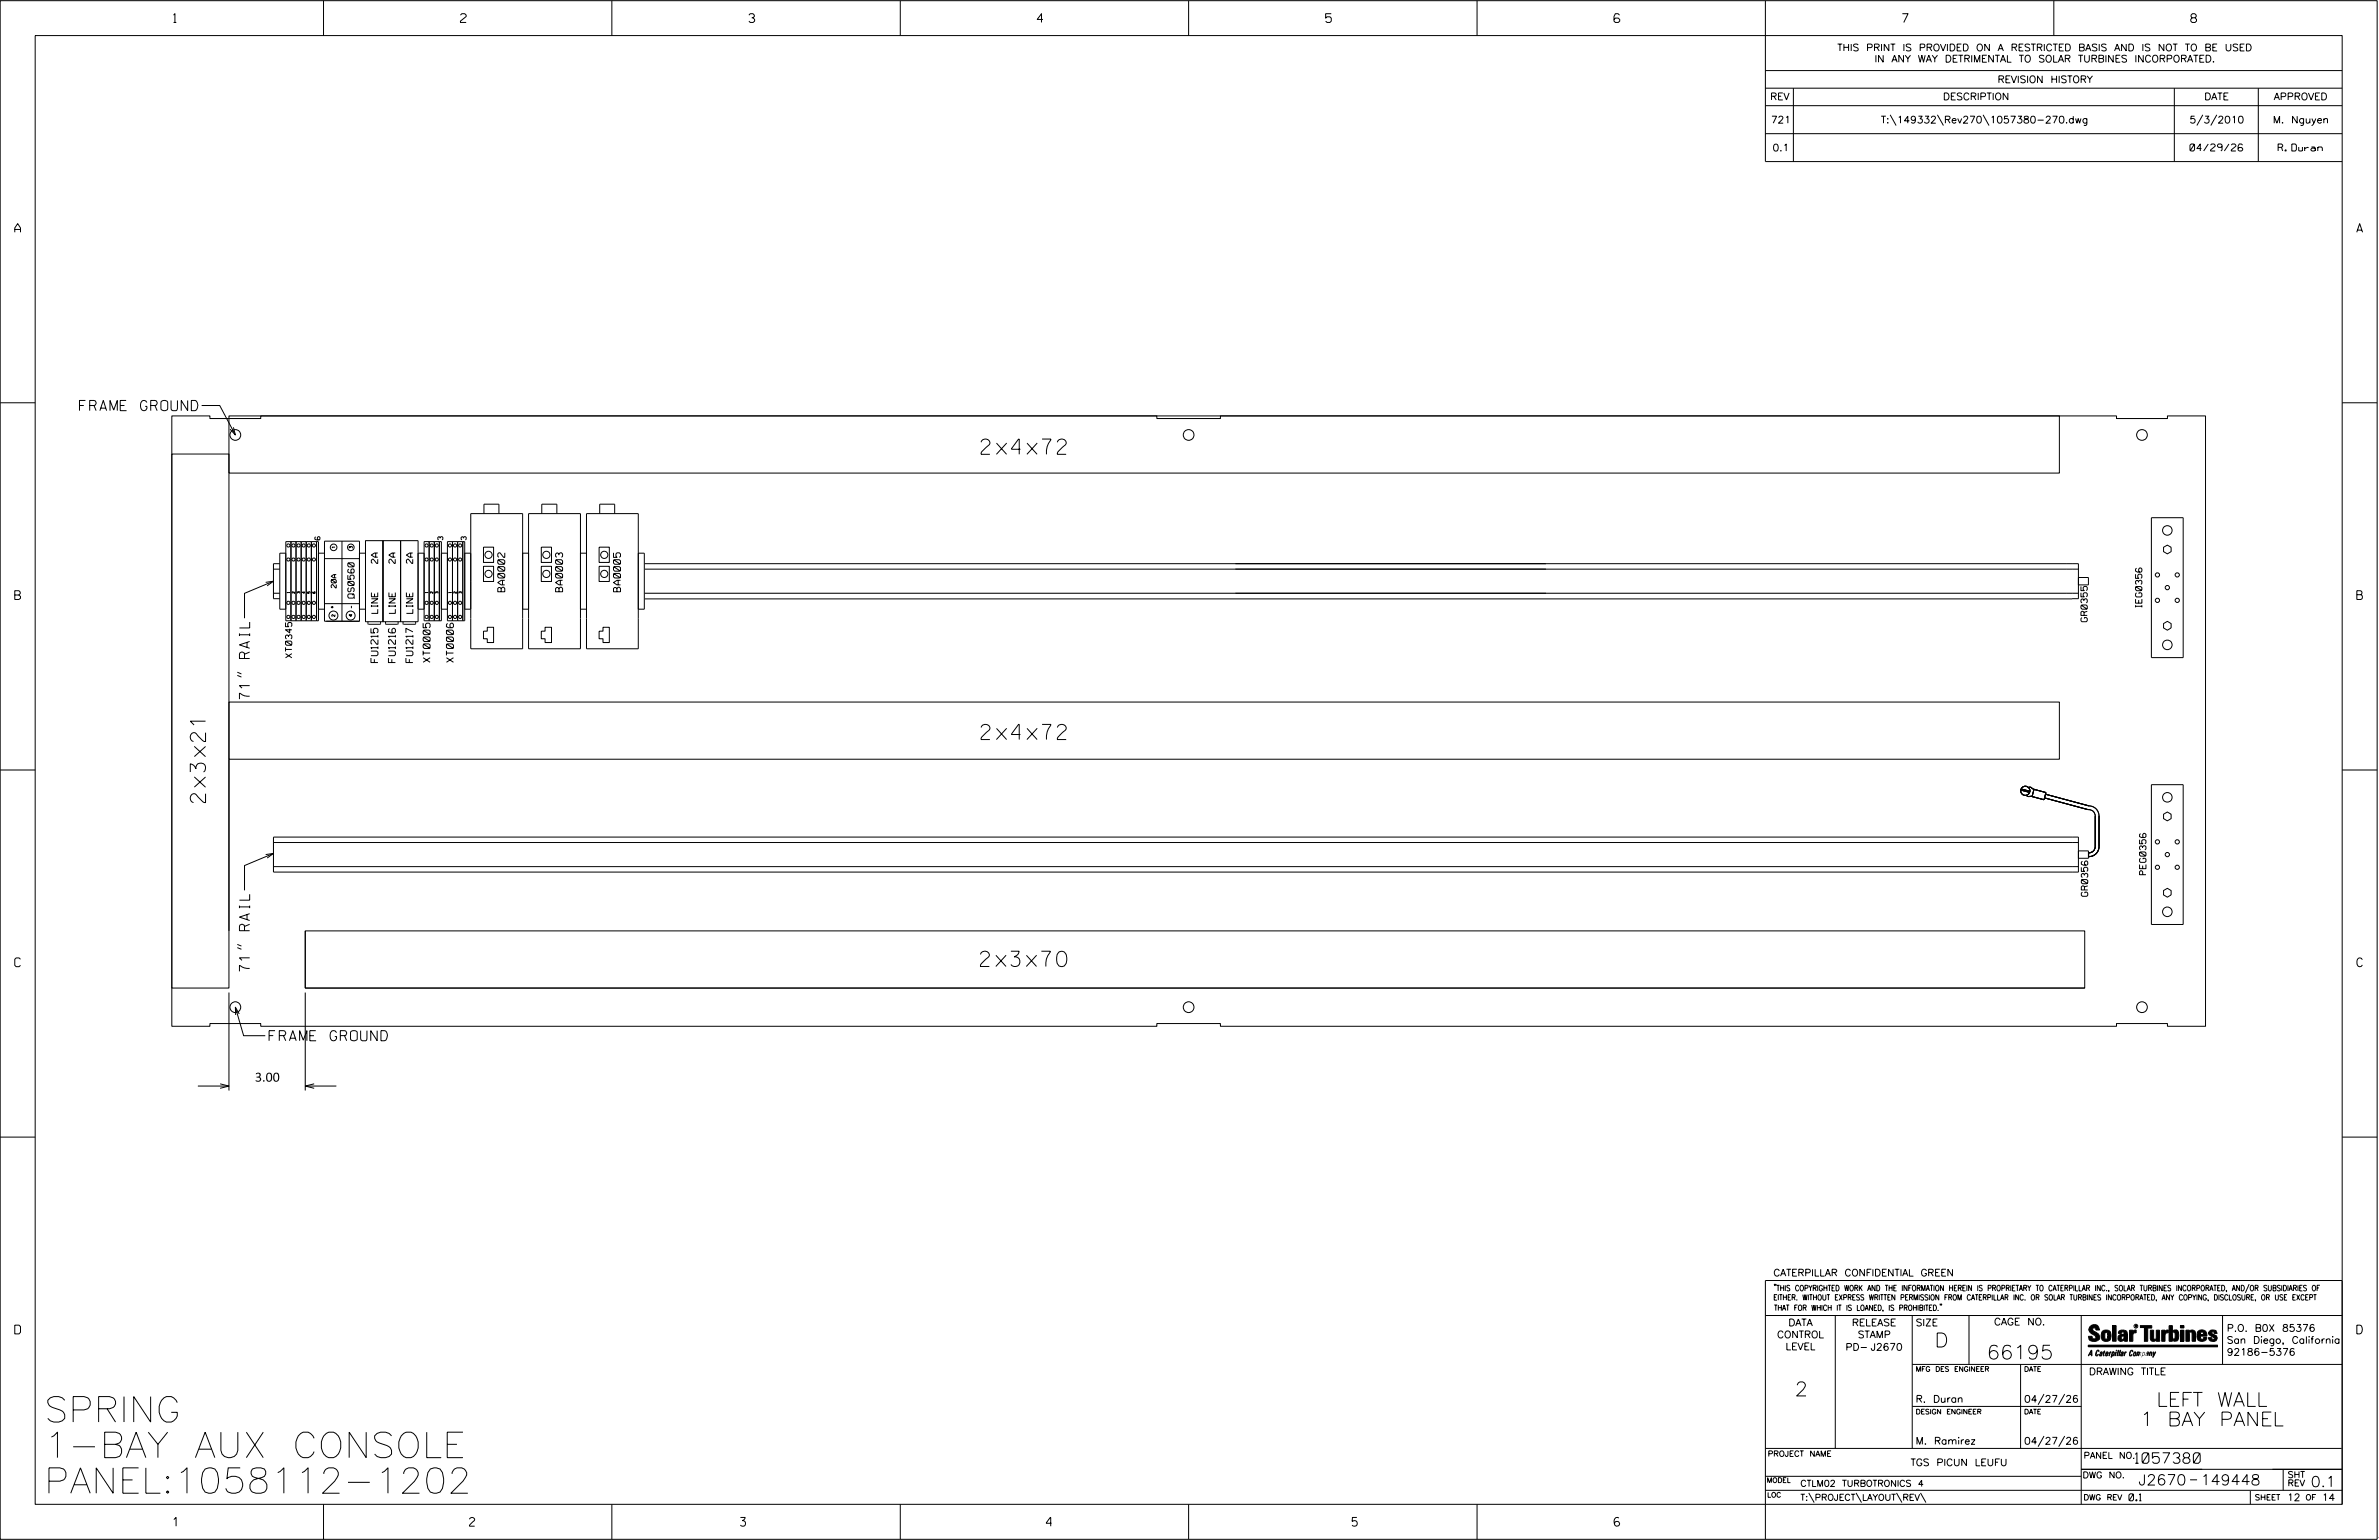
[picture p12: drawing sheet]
<svg xmlns="http://www.w3.org/2000/svg" width="864mm" height="559mm" viewBox="0 0 864 559" stroke-linecap="round" stroke-linejoin="round" font-family="sans-serif">
<defs><g id="words">
<g font-size="9.2">
<text x="16" y="516">SPRING</text>
<text x="16" y="528.9">1-BAY AUX CONSOLE</text>
<text x="16" y="541.8">PANEL:1058112-1202</text>
</g>
<g font-size="5.5">
<text x="356.1" y="164.9">2x4x72</text>
<text x="356.1" y="268.4">2x4x72</text>
<text x="74.6" y="291.2" transform="rotate(-90 74.6 291.2)">2x3x21</text>
<text x="355.9" y="350.7">2x3x70</text>
</g>
<g font-size="5.1">
<text x="702.3" y="488.8">D</text>
<text x="721.2" y="493.2">66195</text>
<text x="651.5" y="506.5">2</text>
<text x="782.8" y="510.3">LEFT WALL</text>
<text x="776.9" y="517.4">1 BAY PANEL</text>
</g>
<g font-size="3.8">
<text x="775.1" y="531">1057380</text>
<text x="776.3" y="538.9">J2670</text>
<text x="798.8" y="538.9">149448</text>
<text x="838.8" y="539.5">0.1</text>
</g>
<g font-size="3.7">
<text x="28.9" y="149">FRAME GROUND</text>
<text x="90.6" y="253.7" transform="rotate(-90 90.6 253.7)">71&quot; RAIL</text>
<text x="90.6" y="352.5" transform="rotate(-90 90.6 352.5)">71&quot; RAIL</text>
<text x="97.7" y="377.7">FRAME GROUND</text>
</g>
<g font-size="3.2">
<text x="63" y="8.2">1</text>
<text x="167.2" y="8.2">2</text>
<text x="271.8" y="8.2">3</text>
<text x="376.5" y="8.2">4</text>
<text x="481.2" y="8.2">5</text>
<text x="690.6" y="8.2">7</text>
<text x="795.3" y="8.2">8</text>
<text x="5.4" y="84.3">A</text>
<text x="855.5" y="84.3">A</text>
<text x="5.4" y="217.5">B</text>
<text x="855.6" y="217.5">B</text>
<text x="5.4" y="350.8">C</text>
<text x="855.6" y="350.8">C</text>
<text x="92.5" y="392.5">3.00</text>
<text x="5.4" y="484">D</text>
<text x="855.6" y="484">D</text>
<text x="62.8" y="553.8">1</text>
<text x="170.4" y="553.8">2</text>
<text x="268.8" y="553.8">3</text>
<text x="379.8" y="553.8">4</text>
<text x="490.8" y="553.8">5</text>
<text x="585.9" y="553.8">6</text>
</g>
<g font-size="2.5">
<text x="666.9" y="18.5">THIS PRINT IS PROVIDED ON A RESTRICTED BASIS AND IS NOT TO BE USED</text>
<text x="680.5" y="22.6">IN ANY WAY DETRIMENTAL TO SOLAR TURBINES INCORPORATED.</text>
<text x="725.1" y="30">REVISION HISTORY</text>
<text x="642.6" y="36.3">REV</text>
<text x="705.3" y="36.3">DESCRIPTION</text>
<text x="800.2" y="36.3">DATE</text>
<text x="825.4" y="36.3">APPROVED</text>
<text x="642.9" y="44.7">721</text>
<text x="682.8" y="44.7">T:\149332\Rev270\1057380-270.dwg</text>
<text x="794.8" y="44.7">5/3/2010</text>
<text x="825.1" y="44.7">M. Nguyen</text>
<text x="643.5" y="54.8">0.1</text>
<text x="795" y="54.8">04/29/26</text>
<text x="827" y="54.8">R. Duran</text>
<text x="183.2" y="214.7" transform="rotate(-90 183.2 214.7)">BA0002</text>
<text x="204.2" y="214.7" transform="rotate(-90 204.2 214.7)">BA0003</text>
<text x="225.2" y="214.7" transform="rotate(-90 225.2 214.7)">BA0005</text>
<text x="137.2" y="240.4" transform="rotate(-90 137.2 240.4)">FU1215</text>
<text x="143.5" y="240.4" transform="rotate(-90 143.5 240.4)">FU1216</text>
<text x="149.9" y="240.4" transform="rotate(-90 149.9 240.4)">FU1217</text>
<text x="156.1" y="240.3" transform="rotate(-90 156.1 240.3)">XT0005</text>
<text x="164.6" y="240.3" transform="rotate(-90 164.6 240.3)">XT0006</text>
<text x="643.8" y="463">CATERPILLAR CONFIDENTIAL GREEN</text>
<text x="645.1" y="485.5">CONTROL</text>
<text x="649.2" y="481.1">DATA</text>
<text x="672.3" y="481.1">RELEASE</text>
<text x="674.4" y="485.5">STAMP</text>
<text x="695.4" y="481.1">SIZE</text>
<text x="723.8" y="480.8">CAGE NO.</text>
<text x="808.4" y="483.1">P.O. B0X 85376</text>
<text x="648.2" y="489.8">LEVEL</text>
<text x="669.9" y="490">PD- J2670</text>
<text x="808.4" y="487.5">San Diego, California</text>
<text x="808.4" y="491.8">92186-5376</text>
<text x="758.3" y="498.9">DRAWING TITLE</text>
<text x="695.4" y="508.9">R. Duran</text>
<text x="734.8" y="508.9">04/27/26</text>
<text x="695.4" y="524.1">M. Ramirez</text>
<text x="734.8" y="524.1">04/27/26</text>
<text x="693.5" y="531.9">TGS PICUN LEUFU</text>
<text x="772.8" y="544.6">0.1</text>
<text x="830.2" y="544.6">12</text>
<text x="842.9" y="544.6">14</text>
</g>
<g font-size="2.3">
<text x="137.1" y="204.4" transform="rotate(-90 137.1 204.4)">2A</text>
<text x="143.5" y="204.4" transform="rotate(-90 143.5 204.4)">2A</text>
<text x="149.8" y="204.4" transform="rotate(-90 149.8 204.4)">2A</text>
<text x="128.6" y="217" transform="rotate(-90 128.6 217)">QS0560</text>
<text x="777.5" y="220.4" transform="rotate(-90 777.5 220.4)">IEG0356</text>
<text x="137.1" y="222.6" transform="rotate(-90 137.1 222.6)">LINE</text>
<text x="143.5" y="222.6" transform="rotate(-90 143.5 222.6)">LINE</text>
<text x="149.9" y="222.6" transform="rotate(-90 149.9 222.6)">LINE</text>
<text x="757.7" y="225.6" transform="rotate(-90 757.7 225.6)">GR0355</text>
<text x="106" y="238.7" transform="rotate(-90 106 238.7)">XT0345</text>
<text x="779" y="317.4" transform="rotate(-90 779 317.4)">PEG0356</text>
<text x="757.9" y="325.2" transform="rotate(-90 757.9 325.2)">GR0356</text>
<text x="756.4" y="529.2">PANEL NO.</text>
<text x="653.5" y="539.4">CTLM02 TURBOTRONICS 4</text>
<text x="756" y="536.3">DWG NO.</text>
<text x="830.4" y="539.3">REV</text>
<text x="830.4" y="536.2">SHT</text>
<text x="653.5" y="544.5">T:\PROJECT\LAYOUT\REV\</text>
</g>
<g font-size="2">
<text x="643.8" y="468.4">&quot;THIS COPYRIGHTED WORK AND THE INFORMATION HEREIN IS PROPRIETARY TO CATERPILLAR INC., SOLAR TURBINES INCORPORATED, AND/OR SUBSIDIARIES OF</text>
<text x="643.8" y="471.8">EITHER. WITHOUT EXPRESS WRITTEN PERMISSION FROM CATERPILLAR INC. OR SOLAR TURBINES INCORPORATED, ANY COPYING, DISCLOSURE, OR USE EXCEPT</text>
<text x="644" y="475.6">THAT FOR WHICH IT IS LOANED, IS PROHIBITED.&quot;</text>
<text x="641.7" y="528.5">PROJECT NAME</text>
<text x="756.3" y="544.3">DWG REV</text>
<text x="818.5" y="544.3">SHEET</text>
<text x="836.9" y="544.3">OF</text>
</g>
<g font-size="1.8">
<text x="116.1" y="195.9" transform="rotate(-90 116.1 195.9)">6</text>
<text x="160.8" y="195.9" transform="rotate(-90 160.8 195.9)">3</text>
<text x="169.2" y="195.9" transform="rotate(-90 169.2 195.9)">3</text>
<text x="122.1" y="213.3" transform="rotate(-90 122.1 213.3)">20A</text>
<text x="695.4" y="497.6">MFG DES ENGINEER</text>
<text x="734.8" y="497.6">DATE</text>
<text x="695.4" y="513.1">DESIGN ENGINEER</text>
<text x="734.8" y="513.1">DATE</text>
<text x="641.3" y="538">MODEL</text>
<text x="641.5" y="543.3">LOC</text>
</g>
<g font-size="1.2">
<text x="121.6" y="198.9" transform="rotate(-90 121.6 198.9)">1</text>
<text x="127.9" y="198.9" transform="rotate(-90 127.9 198.9)">3</text>
<text x="128.2" y="220.7" transform="rotate(-90 128.2 220.7)">-</text>
<text x="121.6" y="223.7" transform="rotate(-90 121.6 223.7)">2</text>
<text x="127.8" y="223.7" transform="rotate(-90 127.8 223.7)">4</text>
</g>
<g font-size=".9">
<text x="105.1" y="215.2" transform="rotate(-90 105.1 215.2)">1</text>
<text x="107" y="215.3" transform="rotate(-90 107 215.3)">2</text>
<text x="108.8" y="215.3" transform="rotate(-90 108.8 215.3)">3</text>
<text x="110.7" y="215.3" transform="rotate(-90 110.7 215.3)">4</text>
<text x="112.6" y="215.3" transform="rotate(-90 112.6 215.3)">5</text>
<text x="114.4" y="215.3" transform="rotate(-90 114.4 215.3)">6</text>
<text x="155.3" y="215.2" transform="rotate(-90 155.3 215.2)">1</text>
<text x="157.2" y="215.3" transform="rotate(-90 157.2 215.3)">2</text>
<text x="159" y="215.3" transform="rotate(-90 159 215.3)">3</text>
<text x="163.8" y="215.2" transform="rotate(-90 163.8 215.2)">1</text>
<text x="165.6" y="215.3" transform="rotate(-90 165.6 215.3)">2</text>
<text x="167.5" y="215.3" transform="rotate(-90 167.5 215.3)">3</text>
<text x="775.1" y="481.7">R</text>
</g>
</g></defs>
<g fill="none" stroke="#000" stroke-width=".36">
<path d="M.1 .2h862.8v558.4h-862.8zM12.8 12.9h837.4v533h-837.4zM117.4 .2v12.7M222.1 .2v12.7M326.8 .2v12.7M431.5 .2v12.7M536.2 .2v12.7M587.9 5.5l-.5-.5h-1l-.5 1v1.7l.5 .4h1l.6-.4v-.6l-.6-.5h-1l-.5 .5M640.9 .2v58.4h209.3M745.6 .2v12.7M640.9 25.6h209.3M640.9 32h209.3"/>
<path d="M640.9 38.3h209.3M651 32v26.6M789.3 32v26.6M819.8 32v26.6M640.9 48.5h209.3M686.2 41.7l2.1 3.8M703.3 41.7l2.2 3.8M719.9 41.7l2.1 3.8M799.6 41.7l-2.1 3.8M804.7 41.7l-2.2 3.8M.1 146.2h12.7M62.4 150.9h13.8v1h18.5v-1h325.2v1h23.1v-1h325.3v1h18.5v-1h13.8v221.5h-13.8v-1h-18.5v1h-325.3v-1h-23.1v1h-325.2v-1h-18.5v1h-13.8z"/>
<path d="M73.2 147.1h6.6l5.6 10.7M83.1 150.9h664.5v20.8h-664.5zM84.7 155l.7 2.8-1.9-2.1M850.2 146.2h12.7M62.4 164.7h20.7v193.8h-20.7zM105.6 196.5v28.7h10v-28.7h-11.8v28.7M107.5 196.5v28.7M109.3 196.5v28.7M111.2 196.5v28.7M113 196.5v28.7M114.9 196.5v28.7M117.8 196.4h12.7v29h-12.7z"/>
<path d="M124.1 196.4v29M132.7 196.2h19.1v29.4h-19.1zM139 196.2v29.4M145.4 196.2v29.4M155.8 196.5v28.7h4.4v-28.7h-6.2v28.7M157.7 196.5v28.7M159.5 196.5v28.7M164.3 196.5v28.7h4.4v-28.7h-6.3v28.7M166.1 196.5v28.7M168 196.5v28.7M175.5 198.5h3.7v5.6h-3.7zM175.7 186.4v-3.4h5.4v3.4"/>
<path d="M196.5 198.5h3.7v5.6h-3.7zM196.7 186.4v-3.4h5.4v3.4M217.5 198.5h3.7v5.6h-3.7zM217.7 186.4v-3.4h5.4v3.4M781 187.9h11.5v50.7h-11.5zM785.4 198.6l1.4-.8 1.3 .8v1.6l-1.3 .8-1.4-.8zM96.4 211.3l2.9-.4-2.3 1.7M99.3 210.9l-10.5 4.4v9M99.3 215.3h2.3M99.3 206.5h2.3M101.6 204.5h-2.3v12.7h2.3M103.8 200.7h-2.2v20.4h2.2"/>
<path d="M115.6 200.7h2.2M117.8 202.7h12.7v16.3h-12.7zM120.6 219.9v.8M130.5 200.7h2.2M151.8 200.7h2.2M160.2 200.7h2.2M168.7 200.7h2.2v34.7h18.8v-34.7h2.2v34.7h18.8v-34.7h2.2v34.7h18.8v-34.7h2.2v20.4h-2.2M170.9 210.9v-24.5h18.8v24.5M175.5 205.5h3.7v5.5h-3.7zM191.9 210.9v-24.5h18.8v24.5M196.5 205.5h3.7v5.5h-3.7zM212.9 210.9v-24.5h18.8v24.5"/>
<path d="M217.5 205.5h3.7v5.5h-3.7zM234.1 204.5h520.4v12.7h-2.3M234.1 215.3h520.4M234.1 206.5h520.4M234.1 217.3h518.1M754.5 209.6h3.6v2.6h-3.6M115.6 221.1h2.2M120.1 220.3h1M130.5 221.1h2.2M133.6 225.6l.2 .9h4.2l.1-.9M139.9 225.6l.2 .9h4.2l.2-.9M146.3 225.6l.2 .9h4.2l.2-.9"/>
<path d="M151.8 221.1h2.2M160.2 221.1h2.2M168.7 221.1h2.2M176.9 227.6h2.3v5.6h-2.3v-1.4h-1.4v-2.8h1.4zM189.7 221.1h2.2M197.9 227.6h2.3v5.6h-2.3v-1.4h-1.4v-2.8h1.4zM210.7 221.1h2.2M218.9 227.6h2.3v5.6h-2.3v-1.4h-1.4v-2.8h1.4zM785.4 226.3l1.4-.8 1.3 .8v1.6l-1.3 .8-1.4-.8zM83.1 254.7h664.5v20.8h-664.5zM86.1 245.1l1.5 .6M86.1 243.9l1.5 .6"/>
<path d="M.1 279.4h12.7M83.1 275.5v62.3M850.2 279.4h12.7M733.6 286.7l3.1 .8M733.7 286.3l3.1 .8M735.8 288.9l2 .2M736.6 285.6l1.9 .9M738.4 286.4l4.3 1.2-.7 2.6-4.3-1.2zM742.2 289.5l15.7 4.3a2.4 2.4 0 0 1 2.7 2.3v11.1a2.29 2.29 0 0 1-2.4 2.3M742.5 288.2l15.8 4.2a3.7 3.7 0 0 1 3.7 3.7v11.1a3.7 3.7 0 0 1-3.8 3.6M781 284.7h11.5v50.8h-11.5zM785.4 295.5l1.4-.9 1.3 .9v1.5l-1.3 .9-1.4-.9z"/>
<path d="M96.4 310.1l2.9-.4-2.3 1.7M99.3 314.5h655.2M99.3 305.7h655.2M99.3 309.7l-10.5 4.4v9M99.3 303.7h655.2v12.7h-655.2zM754.5 308.8h3.6v2.6h-3.6M110.8 337.8v20.7h646M110.8 337.8h646v20.7h-646zM785.4 323.1l1.4-.8 1.3 .8v1.6l-1.3 .8-1.4-.8zM86.1 343.9l1.5 .6M86.1 342.7l1.5 .6M83.1 360.2v35.5"/>
<path d="M85.4 365.5l3 10.3h7.9M86.9 367.9l-1.5-2.4 .1 2.8M110.8 360.2v35.5M71.8 394.1h11.3M79.9 393.3l3.2 .8-3.2 .8M110.8 394.1h11.3M114.1 393.3l-3.3 .8 3.3 .8M.1 412.6h12.7M850.2 412.6h12.7M640.9 477.3h209.3M644.2 466.1l-.1 .4M644.7 466.1l-.2 .4"/>
<path d="M666.2 477.3v48.3M694.2 477.3v48.3M704.4 473.3l-.1 .4M704.8 473.3l-.1 .4M714.8 477.3v17.8M755.5 477.3v68.6M806.8 477.3v17.8M816.5 466l-1.4 3.1M850.2 464.6h-209.3v94M850.2 464.8v81.1M694.2 495.1h156M733.5 495.1v30.5"/>
<path d="M758.6 481.4a2.02 2.02 0 0 1 3.1-.1l.5 1.3h-1.3l-.2-.6-.4-.2-.6 .1-.1 .4 .4 .7a2.46 2.46 0 0 1 2.2 2.9 2.83 2.83 0 0 1-3.8 .3l-.3-1.3h1.3l.2 .7 .6 .3 .5-.2 .2-.5-.4-.6-1.9-1.2-.4-.9zM759.2 491.3h-.7l.7-1.2v1.9h.2l-.1-2.1-1.3 2.1 .5-.5h.7M761.3 490l.3-.2 .4 .3-.1 .3-.3-.4-.4 .3-.3 1.6h.4l.4-.5-.3 .6-.4 .1-.3-.4zM762.6 490.6l.5-.1-.1 1.4h-.9a.74 .74 0 0 1 .9-.8l-.3 .7-.5 .1 .2-.5 .6-.2v-.5l-.7 .2zM763 483.2a2.17 2.17 0 0 1 3.1 0l.3 1.4-.3 1.5a2.17 2.17 0 0 1-3.1 0l-.3-1.5zM763.6 490.5l.4-.4 .2 .6h-.3l-.3 .9 .2 .4-.3-.1zM764.1 483.7l.5-.4 .4 .3v2.2l-.4 .2-.5-.2zM764.6 491.1l.6 .2v-.7l-.4-.1-.4 .6-.1 .8h.6M764.6 491.1l-.1 .8h.4M764.6 482.6v.8M764.8 490.7l.4 .1v.3h-.6zM765 491.5l-.1 .4z"/>
<path d="M766 490.5l-.5 1.5zM766 490.8l.4-.3-.4 .4M766.9 481h1.3v5.7h-1.3zM767 490.8l.5 .1-.3 .8-.4 .2zM767.3 490.5h-.5l-.5 2M767.3 490.5a.8 .8 0 0 1 .2 1 .8 .8 0 0 1-.9 .4l-.1 .6M767.3 490.5l-.1 .2M768.1 490.5l-.4 1.5zM768.2 489.9h.3l-.1 .2h-.2zM769 489.9l-.5 2.1zM769.7 489.9l-.6 2.1zM770.1 491.4l.5-.3-.5 .8z"/>
<path d="M770.4 491.9h.1M770.6 491.1l.1-.4-.7 .2 .1-.3 .6-.1 .2 .3-.5 1.1M770.6 491.1a.74 .74 0 0 0-.8 .8h.6M771 484.8h-.7l-.3 .6 .4 .7 .5-.3 .1-2.4h-.8l-.1 .4h-1.2a1.71 1.71 0 0 1 1.8-1.3 1.71 1.71 0 0 1 1.6 1.4v2.8h-1.1l-.1-.6M771 484.2l-1.5 .1a1.41 1.41 0 0 0 0 2.4l.5 .1 1.1-.7M771.2 486.1h-.1M771.4 490.5l.1 .3 .4-.3-.9 1.5zM771.5 490.8h.1M773 482.7h1.2v.5l.5-.5 .7-.1v1h-.6l-.5 .4-.1 2.7h-1.2zM773.3 490.3l.6-.4 .4 .2-.1 .4-.3-.4a1.28 1.28 0 0 0-.5 1.8l.6-.4-.1 .4-.8 .1zM774.7 490.8l.5-.3a.88 .88 0 0 1 .2 .9 .88 .88 0 0 1-.7 .7l-.2-.2zM774.8 490.9h.5l-.3 1h-.3l-.2-.2z"/>
<path d="M775.2 490.5l-.1 .2M776.8 481h4.3v.9h-1.5v4.8h-1.3M776.8 490.6l-.8 .2v-.3l-.4 1.5 .8-1.3v1.3l.3-1.2M779.3 491.1h.4M779.6 490.5h.3l-.3 1.4M779.6 490.7h.2l-.1 .4M779.7 491.1l-.1 .4M779.7 491.1l-.4 .2M780.1 492l.4-1.5 .1 .3 .3-.3 .3 .2-.3 1.3v-1.3l-.7 1.3M780.6 482.7h1.2v2.7l.1 .4 .4 .3 .4-.7v-2.7h1.2l.1 4h-1.3v-.5l-1.1 .6-.7-.3-.3-.7zM781.6 492.5l1-2-.8 1.3-.2-1.3-.2 2M784.7 482.7h1.2v.5l.5-.5 .7-.1v1h-.5l-.6 .4-.1 2.7h-1.2z"/>
<path d="M787.4 481h1.2v2a1.4 1.4 0 0 1 2.2 .2l.1 1.4-.4 1.9-1.5 .1-.4-.5v-1l.5 .9 .5-.3v-2.1l-.5-.4-.5 .7v2.8h-1.2zM791.5 482.7h1.3v4h-1.3zM791.5 481h1.3v.9h-1.3zM793.5 482.7h1.3v.4l.7-.5 1.1 .2 .4 .6v3.3h-1.2l-.3-3.4-.7 .2v3.2h-1.3zM794.8 483.1h.1M797.7 483.2a1.92 1.92 0 0 1 2.4-.5 1.92 1.92 0 0 1 1 2.1h-2.3v.8l.6 .5 .5-.3v-.5h1.2a1.83 1.83 0 0 1-2.1 1.4 1.83 1.83 0 0 1-1.5-2.1zM798.8 484.2v.6M799.1 483.4h.6l.2 .8h-1.1zM804.6 482.9a1.84 1.84 0 0 0-2.9 .8 3.3 3.3 0 0 0 2.2 1.9l-.5 .5-.4-.3-.1-.4h-1.2l.1 .6a1.92 1.92 0 0 0 2.9 .4M804.9 483.8h-1.2l-.2-.6-.5 .1-.1 .3 .1 .3 1.8 .9M805.1 488.1h-47.1v.6h47.1M694.2 510.3h61.3"/>
<path d="M742 505.8l-2.2 3.9M749.5 505.8l-2.2 3.9M640.9 525.6h209.2M640.9 535.7h114.6M742 521.1l-2.2 3.8M749.5 521.1l-2.2 3.8M755.5 533.2h94.7M795 537h2.6M828.8 533.2v7.6M117.4 545.9v12.7M222.1 545.9v12.7M326.8 545.9v12.7"/>
<path d="M431.5 545.9v12.7M536.2 545.9v12.7M640.9 540.8h209.3M656.6 541.7l2 3.5M673.8 541.7l1.9 3.5M688.4 541.7l2 3.5M697.2 541.7l1.9 3.5M816.9 541v4.9M863.5 558h.1"/>
<circle cx="85.4" cy="157.8" r="1.95"/>
<circle cx="431.5" cy="157.8" r="1.94"/>
<circle cx="777.6" cy="157.8" r="1.95"/>
<circle cx="104.7" cy="197.9" r=".59"/>
<circle cx="106.5" cy="197.9" r=".59"/>
<circle cx="108.4" cy="197.9" r=".59"/>
<circle cx="110.3" cy="197.9" r=".57"/>
<circle cx="112.1" cy="197.9" r=".59"/>
<circle cx="114" cy="197.9" r=".57"/>
<circle cx="121.1" cy="198.6" r="1.2"/>
<circle cx="127.4" cy="198.6" r="1.2"/>
<circle cx="154.9" cy="197.9" r=".59"/>
<circle cx="156.7" cy="197.9" r=".59"/>
<circle cx="158.6" cy="197.9" r=".57"/>
<circle cx="163.3" cy="197.9" r=".57"/>
<circle cx="165.2" cy="197.9" r=".59"/>
<circle cx="167" cy="197.9" r=".57"/>
<circle cx="786.8" cy="192.5" r="1.73"/>
<circle cx="104.7" cy="218.7" r=".59"/>
<circle cx="104.7" cy="203" r=".58"/>
<circle cx="106.5" cy="203" r=".57"/>
<circle cx="106.5" cy="218.7" r=".59"/>
<circle cx="108.4" cy="218.7" r=".59"/>
<circle cx="108.4" cy="203" r=".58"/>
<circle cx="110.2" cy="203" r=".57"/>
<circle cx="110.3" cy="218.7" r=".57"/>
<circle cx="112.1" cy="203" r=".57"/>
<circle cx="112.1" cy="218.7" r=".59"/>
<circle cx="113.9" cy="203" r=".57"/>
<circle cx="114" cy="218.7" r=".57"/>
<circle cx="154.8" cy="203" r=".57"/>
<circle cx="154.9" cy="218.7" r=".59"/>
<circle cx="156.7" cy="218.7" r=".59"/>
<circle cx="156.7" cy="203" r=".58"/>
<circle cx="158.6" cy="203" r=".57"/>
<circle cx="158.6" cy="218.7" r=".57"/>
<circle cx="163.3" cy="203" r=".57"/>
<circle cx="163.3" cy="218.7" r=".57"/>
<circle cx="165.2" cy="203" r=".57"/>
<circle cx="165.2" cy="218.7" r=".59"/>
<circle cx="167" cy="203" r=".57"/>
<circle cx="167" cy="218.7" r=".57"/>
<circle cx="177.3" cy="201.3" r="1.3"/>
<circle cx="177.3" cy="208.2" r="1.3"/>
<circle cx="198.3" cy="201.3" r="1.31"/>
<circle cx="198.3" cy="208.2" r="1.31"/>
<circle cx="219.4" cy="208.2" r="1.3"/>
<circle cx="219.4" cy="201.3" r="1.3"/>
<circle cx="783.2" cy="208.6" r=".76"/>
<circle cx="783.2" cy="217.8" r=".77"/>
<circle cx="786.8" cy="213.2" r=".77"/>
<circle cx="790.4" cy="208.6" r=".76"/>
<circle cx="790.4" cy="217.8" r=".77"/>
<circle cx="104.7" cy="223.9" r=".58"/>
<circle cx="106.5" cy="223.9" r=".58"/>
<circle cx="108.4" cy="223.9" r=".58"/>
<circle cx="110.2" cy="223.8" r=".57"/>
<circle cx="112.1" cy="223.9" r=".58"/>
<circle cx="114" cy="223.8" r=".57"/>
<circle cx="121" cy="223.4" r="1.63"/>
<circle cx="127.3" cy="223.4" r="1.63"/>
<circle cx="154.9" cy="223.9" r=".58"/>
<circle cx="156.7" cy="223.9" r=".58"/>
<circle cx="158.6" cy="223.8" r=".57"/>
<circle cx="163.3" cy="223.8" r=".57"/>
<circle cx="165.2" cy="223.9" r=".58"/>
<circle cx="167" cy="223.8" r=".57"/>
<circle cx="786.8" cy="234" r="1.73"/>
<circle cx="735.2" cy="287" r="1.66"/>
<circle cx="786.8" cy="289.3" r="1.74"/>
<circle cx="783.2" cy="314.7" r=".77"/>
<circle cx="783.2" cy="305.5" r=".77"/>
<circle cx="786.8" cy="310.1" r=".77"/>
<circle cx="790.4" cy="314.7" r=".77"/>
<circle cx="790.4" cy="305.5" r=".77"/>
<circle cx="786.8" cy="330.8" r="1.74"/>
<circle cx="85.4" cy="365.5" r="1.95"/>
<circle cx="431.5" cy="365.5" r="1.94"/>
<circle cx="777.5" cy="365.5" r="1.95"/>
<circle cx="775.4" cy="481.2" r=".69"/>
</g>
<g fill="#000">
<path d="M768.1 490.5l-.4 1.5zM768.2 489.9h.3l-.1 .2h-.2zM769 489.9l-.5 2.1zM769.7 489.9l-.6 2.1zM791.5 481h1.3v.9h-1.3zM791.5 482.7h1.3v4h-1.3zM758 488.1h47.1v.6h-47.1z"/>
<path d="M759.2 489.9l-1.2 2.1 .5-.5h.7v.5h.2zM759.2 490.1v1.2h-.7z" fill-rule="evenodd"/>
<path d="M758.6 481.4a2.02 2.02 0 0 1 3.1-.1l.5 1.3h-1.3l-.2-.6-.4-.2-.6 .1-.1 .4 .4 .7a2.46 2.46 0 0 1 2.2 2.9 2.83 2.83 0 0 1-3.8 .3l-.3-1.3h1.3l.2 .7 .6 .3 .5-.2 .2-.5-.4-.6-1.9-1.2-.4-.9z" fill-rule="evenodd"/>
<path d="M761.3 490l.3-.2 .4 .3-.1 .3-.3-.4-.4 .3-.3 1.6h.4l.4-.5-.3 .6-.4 .1-.3-.4z" fill-rule="evenodd"/>
<path d="M762.6 490.6l.5-.1-.1 1.4h-.9a.74 .74 0 0 1 .9-.8l-.6 .3-.2 .5 .5-.1 .3-.6v-.5l-.7 .2z" fill-rule="evenodd"/>
<path d="M763.6 490.5l.4-.4 .2 .6h-.3l-.3 .9 .2 .4-.3-.1z" fill-rule="evenodd"/>
<path d="M764.8 490.5l.5 .3-.1 .5h-.6l.6-.2v-.3l-.4-.1-.3 1.2h.4l.3-.4-.6 .6-.3-.2v-.4z" fill-rule="evenodd"/>
<path d="M763 483.2a2.17 2.17 0 0 1 3.1 0l.3 1.4-.3 1.5a2.17 2.17 0 0 1-3.1 0l-.3-1.5zM764.1 483.7v2.1l.5 .2 .4-.2v-2.2l-.4-.3z" fill-rule="evenodd"/>
<path d="M766 490.5v.3l.4-.1-.4 .2-.5 1.1z" fill-rule="evenodd"/>
<path d="M766.8 490.5l-.5 2 .3-.6a.71 .71 0 0 0 .9-.5 .71 .71 0 0 0-.4-.9zM767 490.8l.5 .1-.3 .8-.4 .2z" fill-rule="evenodd"/>
<path d="M766.9 481h1.3v5.7h-1.3z" fill-rule="evenodd"/>
<path d="M770.1 490.6l.6-.1 .2 .3-.4 1.2-.5 .1-.2-.5 .3-.5h.5l-.7 .5v.3l.4-.1 .4-.9-.5-.2-.2 .2z" fill-rule="evenodd"/>
<path d="M769.4 482.8l-.5 1h1.2l.1-.4h.8v.8l-1.5 .1a1.41 1.41 0 0 0 0 2.4l.5 .1 1.1-.7 .1 .6h1.1v-2.8a1.79 1.79 0 0 0-2.4-1.2zM770.3 484.8h.7l-.1 1-.5 .3-.4-.7z" fill-rule="evenodd"/>
<path d="M771.4 490.5l.1 .3 .4-.3-.9 1.5z" fill-rule="evenodd"/>
<path d="M773 482.7h1.2v.5l.5-.5 .7-.1v1h-.6l-.5 .4-.1 2.7h-1.2z" fill-rule="evenodd"/>
<path d="M773.3 490.3l.6-.4 .4 .2-.1 .4-.3-.4a1.28 1.28 0 0 0-.5 1.8l.6-.4-.3 .5h-.6z" fill-rule="evenodd"/>
<path d="M774.7 490.8l-.2 1.1h.7a.96 .96 0 0 0 0-1.4zM774.8 490.9h.5l-.1 .6-.5 .4-.2-.2z" fill-rule="evenodd"/>
<path d="M776 490.5v.3l.4-.3 .2 .3 .7-.2-.3 1.4v-1.3l-.6 1.3v-1.3l-.8 1.3z" fill-rule="evenodd"/>
<path d="M776.8 481h4.3v.9h-1.5v4.8h-1.3v-4.8h-1.5z" fill-rule="evenodd"/>
<path d="M777.9 490.5l-.5 2 .3-.6a.71 .71 0 0 0 .9-.5 .71 .71 0 0 0-.4-.9zM778.1 490.8l.3-.1 .1 .4-.5 .8-.2-.5z" fill-rule="evenodd"/>
<path d="M779.3 490.6l.6-.1-.3 1.5-.7-.1a.67 .67 0 0 1 .8-.8l-.6 .3-.1 .5 .4-.1 .4-.9-.4-.2-.3 .2z" fill-rule="evenodd"/>
<path d="M780.5 490.5l.1 .3 .3-.3 .3 .2-.3 1.3v-1.3l-.8 1.3z" fill-rule="evenodd"/>
<path d="M780.6 482.7h1.2v2.7l.1 .4 .4 .3 .4-.7v-2.7h1.2l.1 4h-1.3v-.5l-1.1 .6-.7-.3-.3-.7z" fill-rule="evenodd"/>
<path d="M781.6 490.5l.2 1.3 .8-1.3-1.2 2z" fill-rule="evenodd"/>
<path d="M784.7 482.7h1.2v.5l.5-.5 .7-.1v1h-.5l-.6 .4-.1 2.7h-1.2z" fill-rule="evenodd"/>
<path d="M787.4 481h1.2v2a1.4 1.4 0 0 1 2.2 .2l.1 1.4-.4 1.9-1.5 .1-.4-.5v-1l.5 .9 .5-.3v-2.1l-.5-.4-.5 .7v2.8h-1.2z" fill-rule="evenodd"/>
<path d="M793.5 482.7h1.3v.4a1.29 1.29 0 0 1 2.2 .3v3.3h-1.2l-.3-3.4-.7 .2v3.2h-1.3z" fill-rule="evenodd"/>
<path d="M797.7 483.2a1.92 1.92 0 0 1 2.4-.5 1.92 1.92 0 0 1 1 2.1h-2.3v.8l.6 .5 .5-.3v-.5h1.2a1.83 1.83 0 0 1-2.1 1.4 1.83 1.83 0 0 1-1.5-2.1zM799.1 483.4l-.3 .8h1.1l-.2-.8z" fill-rule="evenodd"/>
<path d="M801.9 483.2a1.94 1.94 0 0 1 3 .1v.5h-1.2l-.2-.6-.5 .1-.1 .3 .1 .3 1.8 .9a1.2 1.2 0 0 1 .1 1.3 1.2 1.2 0 0 1-1.2 .7l-1.6-.4-.4-1h1.2l.1 .4 .4 .3 .5-.5a3.3 3.3 0 0 1-2.2-1.9z" fill-rule="evenodd"/>
<circle cx="761.4" cy="492" r=".07"/>
<circle cx="762.2" cy="485.1" r=".07"/>
<circle cx="769.3" cy="492" r=".07"/>
<circle cx="773.1" cy="486.7" r=".07"/>
<circle cx="791.5" cy="486.7" r=".07"/>
<circle cx="791.5" cy="481" r=".07"/>
<circle cx="794.8" cy="486.7" r=".07"/>
</g>
<use href="#words"/>
</svg>
